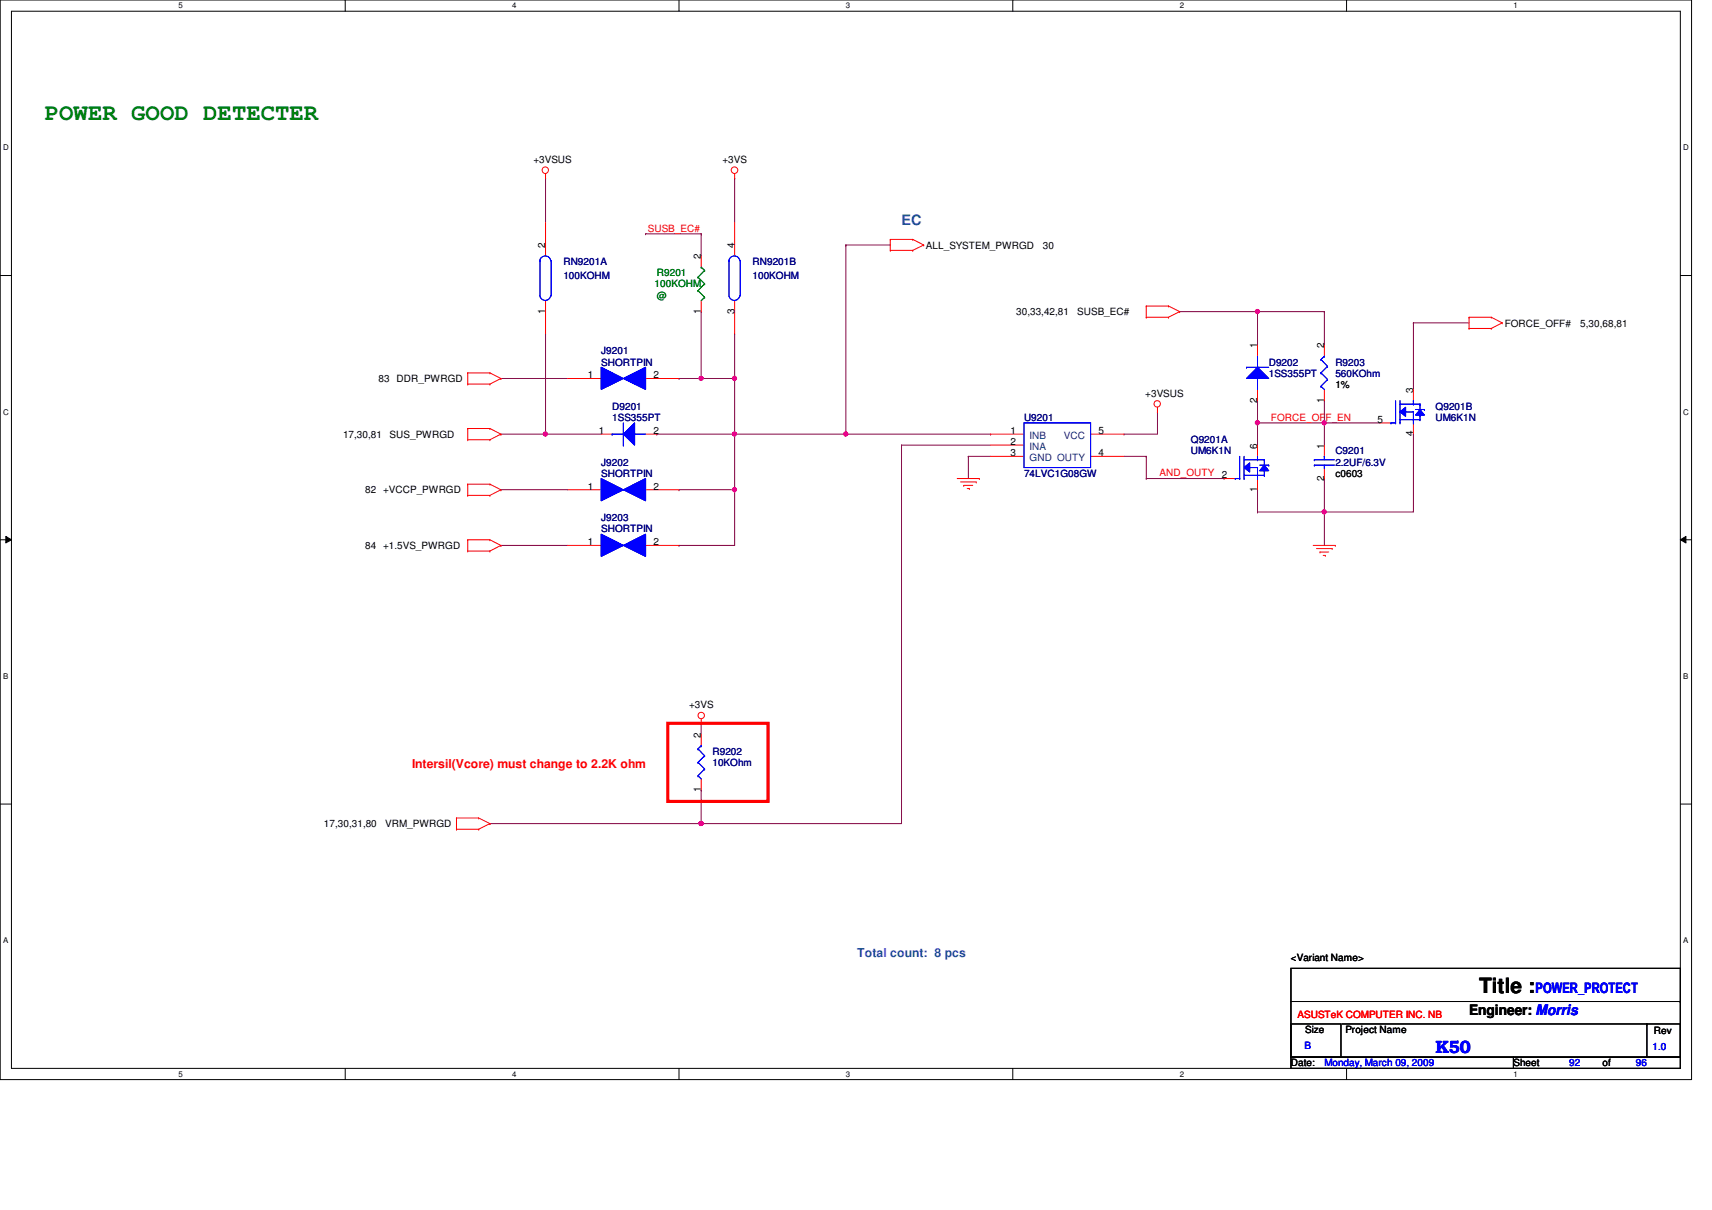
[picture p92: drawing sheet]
<svg xmlns="http://www.w3.org/2000/svg" width="297mm" height="210mm" viewBox="0 0 297 210" stroke-linecap="round" stroke-linejoin="round" font-family="sans-serif">
<defs><g id="words">
<text font-size="4" fill="#008000" x="7.8" y="20.8">POWER GOOD DETECTER</text>
<text font-size="3.6" x="256.6" y="172.3">Title :</text>
<text font-size="3" fill="#00f" x="249.1" y="182.8">K50</text>
<text font-size="2.5" fill="#0080c0" x="156.4" y="39">EC</text>
<text font-size="2.5" fill="#00f" x="266.4" y="172.2">POWER_PROTECT</text>
<text font-size="2.5" x="254.9" y="176.1">Engineer: Morris</text>
<text font-size="2.1" fill="#f00" x="71.5" y="133.3">Intersil(Vcore) must change to 2.2K ohm</text>
<text font-size="2.1" fill="#0080c0" x="148.7" y="166.1">Total count: 8 pcs</text>
<g font-size="1.7">
<text x="92.5" y="28.3">+3VSUS</text>
<text x="125.3" y="28.3">+3VS</text>
<text x="94.6" y="43.1" transform="rotate(-90 94.6 43.1)">2</text>
<text x="121.6" y="45" transform="rotate(-90 121.6 45)">2</text>
<text x="127.4" y="43.1" transform="rotate(-90 127.4 43.1)">4</text>
<text x="160.7" y="43.1">ALL_SYSTEM_PWRGD</text>
<text x="180.9" y="43.1">30</text>
<text x="94.6" y="54.5" transform="rotate(-90 94.6 54.5)">1</text>
<text x="121.6" y="54.5" transform="rotate(-90 121.6 54.5)">1</text>
<text x="127.4" y="54.5" transform="rotate(-90 127.4 54.5)">3</text>
<text x="176.3" y="54.7">30,33,42,81</text>
<text x="186.9" y="54.7">SUSB_EC#</text>
<text x="261.1" y="56.6">FORCE_OFF#</text>
<text x="274.2" y="56.6">5,30,68,81</text>
<text x="102" y="65.6">1</text>
<text x="113.4" y="65.6">2</text>
<text x="218.1" y="60.5" transform="rotate(-90 218.1 60.5)">1</text>
<text x="229.7" y="60.5" transform="rotate(-90 229.7 60.5)">2</text>
<text x="65.7" y="66.3">83 DDR_PWRGD</text>
<text x="198.7" y="68.8">+3VSUS</text>
<text x="218.1" y="69.9" transform="rotate(-90 218.1 69.9)">2</text>
<text x="229.7" y="69.9" transform="rotate(-90 229.7 69.9)">1</text>
<text x="231.7" y="67.3">1%</text>
<text x="245.2" y="68.2" transform="rotate(-90 245.2 68.2)">3</text>
<text x="59.5" y="75.9">17,30,81</text>
<text x="67.6" y="75.9">SUS_PWRGD</text>
<text x="103.9" y="75.3">1</text>
<text x="113.4" y="75.3">2</text>
<text x="175.3" y="75.3">1</text>
<text x="175.3" y="77.2">2</text>
<text x="190.6" y="75.3">5</text>
<text x="218.1" y="77.8" transform="rotate(-90 218.1 77.8)">6</text>
<text x="229.7" y="77.8" transform="rotate(-90 229.7 77.8)">1</text>
<text x="239" y="73.3">5</text>
<text x="245.2" y="75.7" transform="rotate(-90 245.2 75.7)">4</text>
<text x="175.3" y="79.1">3</text>
<text x="190.6" y="79.1">4</text>
<text x="212" y="83">2</text>
<text x="229.7" y="83.4" transform="rotate(-90 229.7 83.4)">2</text>
<text x="231.7" y="82.7">c0603</text>
<text x="63.4" y="85.6">82 +VCCP_PWRGD</text>
<text x="102" y="84.9">1</text>
<text x="113.4" y="84.9">2</text>
<text x="218.1" y="85.3" transform="rotate(-90 218.1 85.3)">1</text>
<text x="63.4" y="95.2">84 +1.5VS_PWRGD</text>
<text x="102" y="94.6">1</text>
<text x="113.4" y="94.6">2</text>
<text x="119.5" y="122.9">+3VS</text>
<text x="121.6" y="128" transform="rotate(-90 121.6 128)">2</text>
<text x="121.6" y="137.5" transform="rotate(-90 121.6 137.5)">1</text>
<text x="56.2" y="143.5">17,30,31,80</text>
<text x="66.8" y="143.5">VRM_PWRGD</text>
<text x="224" y="166.7">&lt;Variant Name&gt;</text>
<text x="226.5" y="179.2">Size</text>
<text x="233.4" y="179.2">Project Name</text>
<text x="286.9" y="179.4">Rev</text>
<text x="224" y="185">Date:</text>
<text x="262.6" y="185">Sheet</text>
<text x="278" y="185">of</text>
</g>
<g font-size="1.7" fill="#f00">
<text x="112.4" y="40.2">SUSB_EC#</text>
<text x="220.5" y="73">FORCE_OFF_EN</text>
<text x="201.2" y="82.6">AND_OUTY</text>
<text x="225.1" y="176.5">ASUSTeK COMPUTER INC. NB</text>
</g>
<g font-size="1.7" fill="#000080">
<text x="97.7" y="46">RN9201A</text>
<text x="130.6" y="46">RN9201B</text>
<text x="97.7" y="48.3">100KOHM</text>
<text x="130.6" y="48.3">100KOHM</text>
<text x="104.3" y="61.5">J9201</text>
<text x="104.3" y="63.4">SHORTPIN</text>
<text x="220.1" y="63.4">D9202</text>
<text x="220.1" y="65.3">1SS355PT</text>
<text x="231.7" y="63.4">R9203</text>
<text x="231.7" y="65.3">560KOhm</text>
<text x="106.2" y="71.1">D9201</text>
<text x="249.1" y="71.1">Q9201B</text>
<text x="106.2" y="73.1">1SS355PT</text>
<text x="177.7" y="73.1">U9201</text>
<text x="206.6" y="76.9">Q9201A</text>
<text x="249.1" y="73.1">UM6K1N</text>
<text x="104.3" y="80.8">J9202</text>
<text x="104.3" y="82.7">SHORTPIN</text>
<text x="177.7" y="82.7">74LVC1G08GW</text>
<text x="206.6" y="78.8">UM6K1N</text>
<text x="231.7" y="78.8">C9201</text>
<text x="231.7" y="80.8">2.2UF/6.3V</text>
<text x="104.3" y="90.4">J9203</text>
<text x="104.3" y="92.4">SHORTPIN</text>
<text x="123.6" y="131">R9202</text>
<text x="123.6" y="132.9">10KOhm</text>
</g>
<g font-size="1.7" fill="#008000">
<text x="114" y="48">R9201</text>
<text x="113.6" y="49.9">100KOHM</text>
<text x="114" y="51.8">@</text>
</g>
<g font-size="1.7" fill="#004080">
<text x="178.6" y="76.1">INB</text>
<text x="184.6" y="76.1">VCC</text>
<text x="178.6" y="78">INA</text>
<text x="178.6" y="80">GND OUTY</text>
</g>
<g font-size="1.7" fill="#00f">
<text x="226.3" y="181.9">B</text>
<text x="229.8" y="185">Monday, March 09, 2009</text>
<text x="272.2" y="185">92</text>
<text x="283.8" y="185">96</text>
<text x="286.7" y="182.1">1.0</text>
</g>
<g font-size="1.4">
<text x="30.9" y="1.4">5</text>
<text x="88.9" y="1.4">4</text>
<text x="146.8" y="1.4">3</text>
<text x="204.7" y="1.4">2</text>
<text x="262.6" y="1.4">1</text>
<text x=".5" y="26.1">D</text>
<text x="292.1" y="26.1">D</text>
<text x=".5" y="71.9">C</text>
<text x="292.1" y="71.9">C</text>
<text x=".5" y="117.8">B</text>
<text x="292.1" y="117.8">B</text>
<text x=".5" y="163.6">A</text>
<text x="292.1" y="163.6">A</text>
<text x="30.9" y="186.8">5</text>
<text x="88.9" y="186.8">4</text>
<text x="146.8" y="186.8">3</text>
<text x="204.7" y="186.8">2</text>
<text x="262.6" y="186.8">1</text>
</g>
</g></defs>
<path d="M0 0h293.5v187.3h-293.5zM2 1.9h289.5v183.4h-289.5z" fill="none" stroke="#000" stroke-width=".17"/>
<g fill="#fff">
<path d="M30.9 .2h.8v1.5h-.8z"/>
<path d="M30.9 185.5h.8v1.6h-.8z"/>
</g>
<path d="M59.9 0v1.9M59.9 185.3v2" fill="none" stroke="#000" stroke-width=".17"/>
<g fill="#fff">
<path d="M88.9 .2h.7v1.5h-.7z"/>
<path d="M88.9 185.5h.7v1.6h-.7z"/>
</g>
<path d="M117.8 0v1.9M117.8 185.3v2" fill="none" stroke="#000" stroke-width=".17"/>
<g fill="#fff">
<path d="M146.8 .2h.7v1.5h-.7z"/>
<path d="M146.8 185.5h.7v1.6h-.7z"/>
</g>
<path d="M175.7 0v1.9M175.7 185.3v2" fill="none" stroke="#000" stroke-width=".17"/>
<g fill="#fff">
<path d="M204.7 .2h.7v1.5h-.7z"/>
<path d="M204.7 185.5h.7v1.6h-.7z"/>
</g>
<path d="M233.6 0v1.9M233.6 185.3v2" fill="none" stroke="#000" stroke-width=".17"/>
<g fill="#fff">
<path d="M262.6 .2h.8v1.5h-.8z"/>
<path d="M262.6 185.5h.8v1.6h-.8z"/>
<path d="M.5 24.8h1v1.6h-1z"/>
<path d="M292.1 24.8h.9v1.6h-.9z"/>
<path d="M.5 70.7h1v1.5h-1z"/>
<path d="M292.1 70.7h.9v1.5h-.9z"/>
</g>
<path d="M0 47.8h2M291.5 47.8h2" fill="none" stroke="#000" stroke-width=".17"/>
<g fill="#fff">
<path d="M.5 116.5h.9v1.6h-.9z"/>
<path d="M292.1 116.5h.8v1.6h-.8z"/>
</g>
<path d="M0 93.6h2M1 93l1 .6-1 .6zM291.5 93.6l1-.6v1.2zM291.5 93.6h2" fill="none" stroke="#000" stroke-width=".17"/>
<path d="M1 93l1 .6-1 .6zM291.5 93.6l1-.6v1.2z" fill="#000"/>
<g fill="#fff">
<path d="M.5 162.4h.9v1.5h-.9z"/>
<path d="M292.1 162.4h.8v1.5h-.8z"/>
</g>
<path d="M0 139.5h2M291.5 139.5h2" fill="none" stroke="#000" stroke-width=".17"/>
<path d="M127.5 30.9h.1M127.5 30.9v7.7M86.9 65.7h.1M86.9 65.7h11.6M94.7 75.3h.1M94.7 75.3h9.6M114 75.3h.1M114 75.3h13.5M218.2 73.4h.1M218.2 73.4h11.6M86.9 85h.1M86.9 85h11.6" fill="none" stroke="#800040" stroke-width=".17"/>
<circle cx="218.2" cy="73.3" r=".37" fill="#f0f"/>
<circle cx="218.2" cy="73.3" r=".37" fill="none" stroke="#f0f" stroke-width=".17"/>
<g fill="none" stroke="#800040" stroke-width=".17">
<path d="M94.7 30.9h.1M94.7 30.9v7.7M245.2 75.3h.1M245.2 75.3v13.5h-27M117.8 85h.1M117.8 85h9.7M218.2 88.8h.1M218.2 85h.1M218.2 85v3.8M229.8 88.8h.1M229.8 83h.1M229.8 83v5.8"/>
<path d="M121.7 142.9h.1M121.7 142.9h34.7"/>
</g>
<circle cx="121.6" cy="142.8" r=".37" fill="#f0f"/>
<circle cx="121.6" cy="142.8" r=".37" fill="none" stroke="#f0f" stroke-width=".17"/>
<path d="M127.5 57.9h.1M127.5 57.9v17.4M146.8 42.5h.1M146.8 42.5h7.7M127.5 65.7h.1" fill="none" stroke="#800040" stroke-width=".17"/>
<circle cx="127.4" cy="65.6" r=".37" fill="#f0f"/>
<circle cx="127.4" cy="65.6" r=".37" fill="none" stroke="#f0f" stroke-width=".17"/>
<path d="M121.7 54.1h.1M121.7 54.1v11.6M229.8 73.4h.1M229.8 73.4h9.6" fill="none" stroke="#800040" stroke-width=".17"/>
<circle cx="121.6" cy="65.6" r=".37" fill="#f0f"/>
<circle cx="121.6" cy="65.6" r=".37" fill="none" stroke="#f0f" stroke-width=".17"/>
<g fill="none" stroke="#800040" stroke-width=".17">
<path d="M112 40.6h.1M112 40.6h9.7M121.7 40.6h.1M121.7 40.6v3.8M146.8 42.5h.1M146.8 42.5v32.8h25.1M117.8 65.7h.1M117.8 65.7h3.9M127.5 75.3h.1M127.5 75.3v9.7M168 79.2h.1M168 79.2h3.9"/>
<path d="M168 79.2v3.8M171.9 75.3h.1M195 75.3h.1M195 79.2h3.9M198.9 79.2h.1M198.9 79.2v3.8M200.8 71.5h.1M200.8 71.5v3.8h-5.8M218.2 69.5h.1M218.2 69.5v3.9M198.9 83h.1M198.9 83h13.5"/>
<path d="M212.4 83h.1"/>
</g>
<circle cx="127.4" cy="75.3" r=".37" fill="#f0f"/>
<circle cx="127.4" cy="75.3" r=".37" fill="none" stroke="#f0f" stroke-width=".17"/>
<path d="M127.5 85h.1M127.5 85v9.6" fill="none" stroke="#800040" stroke-width=".17"/>
<circle cx="127.4" cy="84.9" r=".37" fill="#f0f"/>
<circle cx="127.4" cy="84.9" r=".37" fill="none" stroke="#f0f" stroke-width=".17"/>
<g fill="none" stroke="#800040" stroke-width=".17">
<path d="M204.7 54.1h13.5M218.2 54.1h.1M86.9 75.3h.1M86.9 75.3h7.8M121.7 65.7h.1M121.7 65.7h5.8M127.5 75.3h19.3M146.8 75.3h.1M156.4 77.2h.1M156.4 77.2v65.7M156.4 77.2h15.5M86.9 94.6h.1"/>
<path d="M86.9 94.6h11.6M117.8 94.6h.1M117.8 94.6h9.7M121.7 137.1h.1M121.7 125.5h.1M121.7 125.5v1.9M121.7 137.1v5.8"/>
</g>
<circle cx="146.7" cy="75.3" r=".37" fill="#f0f"/>
<circle cx="146.7" cy="75.3" r=".37" fill="none" stroke="#f0f" stroke-width=".17"/>
<path d="M218.2 54.1h.1M218.2 54.1h11.6M229.8 54.1h.1M229.8 54.1v5.8" fill="none" stroke="#800040" stroke-width=".17"/>
<circle cx="218.2" cy="54" r=".37" fill="#f0f"/>
<circle cx="218.2" cy="54" r=".37" fill="none" stroke="#f0f" stroke-width=".17"/>
<path d="M218.2 54.1h.1M218.2 54.1v5.8M218.2 73.4h.1M218.2 73.4v3.8M229.8 73.4h.1M229.8 69.5h.1M229.8 69.5v7.7" fill="none" stroke="#800040" stroke-width=".17"/>
<circle cx="229.8" cy="73.3" r=".37" fill="#f0f"/>
<circle cx="229.8" cy="73.3" r=".37" fill="none" stroke="#f0f" stroke-width=".17"/>
<path d="M245.2 56h.1M245.2 56v11.6M229.8 88.8h.1M229.8 88.8v5.8" fill="none" stroke="#800040" stroke-width=".17"/>
<circle cx="229.8" cy="88.8" r=".37" fill="#f0f"/>
<circle cx="229.8" cy="88.8" r=".37" fill="none" stroke="#f0f" stroke-width=".17"/>
<path d="M94.7 57.9h.1M94.7 57.9v17.4M245.2 56h.1M245.2 56h9.7" fill="none" stroke="#800040" stroke-width=".17"/>
<circle cx="94.6" cy="75.3" r=".37" fill="#f0f"/>
<circle cx="94.6" cy="75.3" r=".37" fill="none" stroke="#f0f" stroke-width=".17"/>
<path d="M85 142.9h.1M85 142.9h36.7" fill="none" stroke="#800040" stroke-width=".17"/>
<circle cx="121.6" cy="142.8" r=".37" fill="#f0f"/>
<circle cx="121.6" cy="142.8" r=".37" fill="none" stroke="#f0f" stroke-width=".17"/>
<g fill="none" stroke="#f00" stroke-width=".17">
<path d="M94.7 30.9h.1M94.7 30.1v.8M127.5 30.9h.1M127.5 30.1v.8M154.5 43.4h.1M154.5 41.5h.1M154.5 41.5h3.9M154.5 43.4h3.9M154.5 41.5v1.9M158.4 41.5h.1M158.4 43.4h.1M158.4 41.5l1.9 1"/>
<path d="M160.3 42.5h.1M160.3 42.5l-1.9 .9M198.9 55h.1M198.9 53.1h.1M198.9 55h3.8M198.9 53.1h3.8M198.9 53.1v1.9M202.7 53.1h.1M202.7 55h.1M202.7 53.1l2 1M204.7 54.1h.1M204.7 54.1l-2 .9"/>
<path d="M254.9 57h.1M254.9 55h.1M254.9 55h3.8M254.9 57h3.8M254.9 55v2M258.7 55h.1M258.7 57h.1M258.7 55l1.9 1M260.6 56h.1M260.6 56l-1.9 1M81.1 76.3h.1M81.1 74.3h.1"/>
<path d="M81.1 64.7h.1M81.1 66.6h.1M81.1 64.7v1.9M81.1 74.3v2M81.1 74.3h3.9M81.1 76.3h3.9M81.1 66.6h3.9M81.1 64.7h3.9M85 74.3h.1M85 76.3h.1M85 66.6h.1M85 64.7h.1"/>
<path d="M85 74.3l1.9 1M85 64.7l1.9 1M86.9 75.3h.1M86.9 65.7h.1M86.9 75.3l-1.9 1M86.9 65.7l-1.9 .9M200.8 71.5h.1M200.8 70.7v.8M239.4 73.4h1.9M245.2 67.6v1.9M245.2 73.4v1.9M81.1 84h.1"/>
<path d="M81.1 85.9h.1M81.1 93.6h.1M81.1 95.6h.1M81.1 85.9h3.9M81.1 84h3.9M81.1 84v1.9M81.1 93.6v2M81.1 95.6h3.9M81.1 93.6h3.9M85 85.9h.1M85 84h.1M85 95.6h.1"/>
<path d="M85 93.6h.1M85 84l1.9 1M85 93.6l1.9 1M86.9 85h.1M86.9 94.6h.1M86.9 85l-1.9 .9M86.9 94.6l-1.9 1M166.1 83h3.8M166.7 83.6h2.7M167.2 84.2h.1M167.2 84.2h1.6M167.8 84.8h.4"/>
<path d="M168.2 84.8h.1M169.4 83.6h.1M169.9 83h.1M227.8 94.6h3.9M228.4 95.2h2.7M229 95.8h.1M229 95.8h1.5M229.6 96.4h.4M230 96.4h.1M231.1 95.2h.1M231.7 94.6h.1M121.7 125.5h.1"/>
<path d="M121.7 124.7v.8M121.7 127.4v2M121.7 135.1v2M79.2 141.9h.1M79.2 143.8h.1M79.2 143.8h3.9M79.2 141.9h3.9M79.2 141.9v1.9M83.1 143.8h.1M83.1 141.9h.1M83.1 141.9l1.9 1M85 142.9h.1"/>
<path d="M85 142.9l-1.9 .9"/>
<circle cx="94.6" cy="29.5" r=".56"/>
<circle cx="127.4" cy="29.5" r=".57"/>
<circle cx="200.8" cy="70.1" r=".56"/>
<circle cx="121.7" cy="124.1" r=".56"/>
</g>
<path d="M224 168h67.5v15.4h-67.5zM224 177.6h8.7v5.8h-8.7zM224 173.7h67.5M232.9 177.6h52.8M285.7 177.6h5.8v5.8h-5.8zM285.7 177.6h.1M291.5 173.7h.1M224 183.4h38.6v1.9h-38.6zM262.6 183.4h28.9v1.9h-28.9z" fill="none" stroke="#000" stroke-width=".17"/>
<path d="M115.9 125.5h17.4v13.5h-17.4z" fill="none" stroke="#f00" stroke-width=".55"/>
<g fill="none" stroke="#00f" stroke-width=".17">
<path d="M241.3 73.4h.1M241.3 73.4h.8M242.1 73.4h.1M242.1 69.5v3.9M242.9 73.4h.1M242.9 69.5v3.9M121.1 129.9h.1M121.1 134.6h.1M121.1 132.2h.1M121.1 129.9l1.2 1.2M121.1 134.6l.6 .5M121.1 132.2l1.2 1.2"/>
<path d="M121.7 129.4h.1M121.7 129.4l-.6 .5M122.3 131.1h.1M122.3 133.4h.1M122.3 131.1l-1.2 1.1M122.3 133.4l-1.2 1.2"/>
</g>
<path d="M242.9 71.5l1-.8v1.5z" fill-rule="evenodd" fill="#00f"/>
<path d="M242.9 71.5l1-.8v1.5zM242.9 70.1h2.3M242.9 72.8h2.3M243.9 71.5h1.3M245.2 70.1h.1M245.2 72.8h.1M245.2 71.5h.1M245.2 73.4h.1M245.2 69.5h.1M245.2 69.5v.6M245.2 71.5v1.9" fill="none" stroke="#00f" stroke-width=".17"/>
<path d="M246.4 71l.7 1h-1.5z" fill-rule="evenodd" fill="#00f"/>
<g fill="none" stroke="#00f" stroke-width=".17">
<path d="M241.3 73.4h.1M241.3 73.4h.8M242.1 73.4h.1M242.1 69.5v3.9M242.9 73.4h.1M242.9 69.5v3.9M245.2 72.8h1.2M245.2 70.1h1.2M245.6 71h1.5M246.4 71l.7 1h-1.5zM246.4 72.8h.1M246.4 72h.1"/>
<path d="M246.4 70.1h.1M246.4 71h.1M246.4 70.1v.9M246.4 72v.8M247.1 71h.1"/>
</g>
<path d="M242.9 71.5l1-.8v1.5z" fill-rule="evenodd" fill="#00f"/>
<path d="M242.9 71.5l1-.8v1.5zM242.9 70.1h2.3M242.9 72.8h2.3M243.9 71.5h1.3M245.2 70.1h.1M245.2 72.8h.1M245.2 71.5h.1M245.2 73.4h.1M245.2 69.5h.1M245.2 69.5v.6M245.2 71.5v1.9" fill="none" stroke="#00f" stroke-width=".17"/>
<path d="M246.4 71l.7 1h-1.5z" fill-rule="evenodd" fill="#00f"/>
<g fill="none" stroke="#00f" stroke-width=".17">
<path d="M228 79.8h.1M228 79.8h3.5M229.8 79.2h.1M229.8 79.2v.6M245.2 72.8h1.2M245.2 70.1h1.2M245.6 71h1.5M246.4 71l.7 1h-1.5zM246.4 72.8h.1M246.4 72h.1M246.4 70.1h.1M246.4 71h.1"/>
<path d="M246.4 70.1v.9M246.4 72v.8M247.1 71h.1M228 80.7h.1M228 80.7h3.5M229.8 81.1h.1M229.8 80.7v.4"/>
</g>
<path d="M229.8 77.2v2M98.5 85h5.8M112 85h5.8M229.8 81.1v1.9" fill="none" stroke="#f00" stroke-width=".17"/>
<path d="M104.3 83l3.9 2-3.9 1.9z" fill="#00f"/>
<path d="M104.3 83l3.9 2-3.9 1.9z" fill="none" stroke="#00f" stroke-width=".17"/>
<path d="M108.2 85l3.8-2v3.9z" fill="#00f"/>
<path d="M108.2 85l3.8-2v3.9z" fill="none" stroke="#00f" stroke-width=".17"/>
<path d="M104.3 83l3.9 2-3.9 1.9z" fill="#00f"/>
<path d="M104.3 83l3.9 2-3.9 1.9z" fill="none" stroke="#00f" stroke-width=".17"/>
<path d="M108.2 85l3.8-2v3.9z" fill="#00f"/>
<g fill="none" stroke="#00f" stroke-width=".17">
<path d="M93.7 45.2h.1M93.7 45.1a.96 .96 0 0 1 .9-.7 .96 .96 0 0 1 .9 .8M93.7 45.2v6.2M95.5 51.3a.95 .95 0 0 1-.9 .8 .95 .95 0 0 1-.9-.7M95.6 45.2h.1M95.6 45.2v6.2M177.7 73.4h11.5v7.7h-11.5zM215.1 79.2v3.8M215.9 79.2v3.8M229.2 62.4h.1M229.2 67h.1M229.2 64.7h.1"/>
<path d="M229.2 62.4l1.1 1.1M229.2 67l.6 .6M229.2 64.7l1.1 1.1M229.8 61.8h.1M229.8 61.8l-.6 .6M230.3 63.5h.1M230.3 65.8h.1M230.3 63.5l-1.1 1.2M230.3 65.8l-1.1 1.2M108.2 85l3.8-2v3.9zM214.3 83h.1M214.3 83h.8"/>
<path d="M215.1 83h.1M215.9 83h.1"/>
</g>
<path d="M94.7 38.6v5.8M94.7 52.2v5.7M229.8 59.9v1.9M171.9 75.3h5.8M171.9 77.2h5.8M171.9 79.2h5.8M189.2 75.3h5.8M189.2 79.2h5.8M218.2 77.2v2M229.8 67.6v1.9M212.4 83h1.9M218.2 83v2" fill="none" stroke="#f00" stroke-width=".17"/>
<path d="M215.9 81.1l.9-.8v1.6z" fill-rule="evenodd" fill="#00f"/>
<path d="M215.9 79.8h2.3M218.2 79.8h.1M218.2 79.2h.1M218.2 79.2v.6M215.9 81.1l.9-.8v1.6zM215.9 82.5h2.3M216.8 81.1h1.4M218.2 82.5h.1M218.2 81.1h.1M218.2 83h.1M218.2 81.1v1.9" fill="none" stroke="#00f" stroke-width=".17"/>
<path d="M219.4 80.7l.7 1h-1.5z" fill-rule="evenodd" fill="#00f"/>
<g fill="none" stroke="#00f" stroke-width=".17">
<path d="M215.1 79.2v3.8M215.9 79.2v3.8M218.2 79.8h1.2M219.4 79.8h.1M219.4 79.8v.9M214.3 83h.1M214.3 83h.8M215.1 83h.1M215.9 83h.1M218.2 82.5h1.2M218.6 80.7h1.5M219.4 80.7l.7 1h-1.5z"/>
<path d="M219.4 82.5h.1M219.4 81.7h.1M219.4 80.7h.1M219.4 81.7v.8M220.1 80.7h.1"/>
</g>
<path d="M215.9 81.1l.9-.8v1.6z" fill-rule="evenodd" fill="#00f"/>
<path d="M215.9 79.8h2.3M218.2 79.8h.1M218.2 79.2h.1M218.2 79.2v.6M215.9 81.1l.9-.8v1.6zM215.9 82.5h2.3M216.8 81.1h1.4M218.2 82.5h.1M218.2 81.1h.1M218.2 83h.1M218.2 81.1v1.9" fill="none" stroke="#00f" stroke-width=".17"/>
<path d="M219.4 80.7l.7 1h-1.5z" fill-rule="evenodd" fill="#00f"/>
<path d="M218.2 79.8h1.2M219.4 79.8h.1M219.4 79.8v.9M218.2 82.5h1.2M218.6 80.7h1.5M219.4 80.7l.7 1h-1.5zM219.4 82.5h.1M219.4 81.7h.1M219.4 80.7h.1M219.4 81.7v.8M220.1 80.7h.1" fill="none" stroke="#00f" stroke-width=".17"/>
<path d="M218.2 59.9v1.9M218.2 67.6v1.9" fill="none" stroke="#f00" stroke-width=".17"/>
<path d="M218.2 63.7l1.9 2h-3.8z" fill="#00f"/>
<path d="M216.3 63.7h.1M216.3 63.7h3.8M218.2 63.7l1.9 2h-3.8zM218.2 65.7h.1M218.2 61.8h.1M218.2 61.8v1.9M218.2 65.7v1.9" fill="none" stroke="#00f" stroke-width=".17"/>
<path d="M218.2 63.7l1.9 2h-3.8z" fill="#00f"/>
<path d="M216.3 63.7h.1M216.3 63.7h3.8M218.2 63.7l1.9 2h-3.8zM218.2 65.7h.1M218.2 61.8h.1M218.2 61.8v1.9M218.2 65.7v1.9" fill="none" stroke="#00f" stroke-width=".17"/>
<path d="M121.7 44.4v2M121.7 52.2v1.9M104.3 75.3h1.9M112 75.3h2" fill="none" stroke="#f00" stroke-width=".17"/>
<path d="M121.1 48.1h.1M121.1 50.4h.1M121.1 48.1l1.2 1.1M121.1 50.4l1.2 1.2M121.7 46.4h.1M121.7 46.4l.6 .5M122.3 46.9h.1M122.3 51.6h.1M122.3 49.2h.1M122.3 46.9l-1.2 1.2M122.3 51.6l-.6 .6M122.3 49.2l-1.2 1.2" fill="none" stroke="#008000" stroke-width=".17"/>
<path d="M110.1 73.4v3.8l-1.9-1.9z" fill="#00f"/>
<path d="M106.2 75.3h.1M106.2 75.3h2M108.2 77.2h.1M108.2 73.4v3.8M110.1 73.4v3.8l-1.9-1.9zM110.1 75.3h.1M110.1 75.3h1.9" fill="none" stroke="#00f" stroke-width=".17"/>
<path d="M110.1 73.4v3.8l-1.9-1.9z" fill="#00f"/>
<path d="M106.2 75.3h.1M106.2 75.3h2M108.2 77.2h.1M108.2 73.4v3.8M110.1 73.4v3.8l-1.9-1.9zM110.1 75.3h.1M110.1 75.3h1.9" fill="none" stroke="#00f" stroke-width=".17"/>
<path d="M98.5 65.7h5.8M112 65.7h5.8" fill="none" stroke="#f00" stroke-width=".17"/>
<path d="M104.3 63.7l3.9 2-3.9 1.9z" fill="#00f"/>
<path d="M104.3 63.7l3.9 2-3.9 1.9z" fill="none" stroke="#00f" stroke-width=".17"/>
<path d="M108.2 65.7l3.8-2v3.9z" fill="#00f"/>
<path d="M108.2 65.7l3.8-2v3.9z" fill="none" stroke="#00f" stroke-width=".17"/>
<path d="M104.3 63.7l3.9 2-3.9 1.9z" fill="#00f"/>
<path d="M104.3 63.7l3.9 2-3.9 1.9z" fill="none" stroke="#00f" stroke-width=".17"/>
<path d="M108.2 65.7l3.8-2v3.9z" fill="#00f"/>
<path d="M108.2 65.7l3.8-2v3.9z" fill="none" stroke="#00f" stroke-width=".17"/>
<path d="M98.5 94.6h5.8M112 94.6h5.8" fill="none" stroke="#f00" stroke-width=".17"/>
<path d="M104.3 92.7l3.9 1.9-3.9 1.9z" fill="#00f"/>
<path d="M104.3 92.7l3.9 1.9-3.9 1.9z" fill="none" stroke="#00f" stroke-width=".17"/>
<path d="M108.2 94.6l3.8-1.9v3.8z" fill="#00f"/>
<path d="M108.2 94.6l3.8-1.9v3.8z" fill="none" stroke="#00f" stroke-width=".17"/>
<path d="M104.3 92.7l3.9 1.9-3.9 1.9z" fill="#00f"/>
<path d="M104.3 92.7l3.9 1.9-3.9 1.9z" fill="none" stroke="#00f" stroke-width=".17"/>
<path d="M108.2 94.6l3.8-1.9v3.8z" fill="#00f"/>
<path d="M126.5 45.2h.1M126.5 45.1a.96 .96 0 0 1 1-.7 .96 .96 0 0 1 .9 .8M126.5 45.2v6.2M128.4 51.3a.95 .95 0 0 1-.9 .8 .95 .95 0 0 1-1-.7M128.4 45.2h.1M128.4 45.2v6.2M108.2 94.6l3.8-1.9v3.8z" fill="none" stroke="#00f" stroke-width=".17"/>
<path d="M127.5 38.6v5.8M127.5 52.2v5.7" fill="none" stroke="#f00" stroke-width=".17"/>
<circle cx="218.2" cy="73.3" r=".37" fill="#f0f"/>
<circle cx="218.2" cy="73.3" r=".37" fill="none" stroke="#f0f" stroke-width=".17"/>
<circle cx="121.6" cy="142.8" r=".37" fill="#f0f"/>
<circle cx="121.6" cy="142.8" r=".37" fill="none" stroke="#f0f" stroke-width=".17"/>
<circle cx="127.4" cy="65.6" r=".37" fill="#f0f"/>
<circle cx="127.4" cy="65.6" r=".37" fill="none" stroke="#f0f" stroke-width=".17"/>
<circle cx="121.6" cy="65.6" r=".37" fill="#f0f"/>
<circle cx="121.6" cy="65.6" r=".37" fill="none" stroke="#f0f" stroke-width=".17"/>
<circle cx="127.4" cy="75.3" r=".37" fill="#f0f"/>
<circle cx="127.4" cy="75.3" r=".37" fill="none" stroke="#f0f" stroke-width=".17"/>
<circle cx="127.4" cy="84.9" r=".37" fill="#f0f"/>
<circle cx="127.4" cy="84.9" r=".37" fill="none" stroke="#f0f" stroke-width=".17"/>
<circle cx="146.7" cy="75.3" r=".37" fill="#f0f"/>
<circle cx="146.7" cy="75.3" r=".37" fill="none" stroke="#f0f" stroke-width=".17"/>
<circle cx="218.2" cy="54" r=".37" fill="#f0f"/>
<circle cx="218.2" cy="54" r=".37" fill="none" stroke="#f0f" stroke-width=".17"/>
<circle cx="229.8" cy="73.3" r=".37" fill="#f0f"/>
<circle cx="229.8" cy="73.3" r=".37" fill="none" stroke="#f0f" stroke-width=".17"/>
<circle cx="229.8" cy="88.8" r=".37" fill="#f0f"/>
<circle cx="229.8" cy="88.8" r=".37" fill="none" stroke="#f0f" stroke-width=".17"/>
<circle cx="94.6" cy="75.3" r=".37" fill="#f0f"/>
<circle cx="94.6" cy="75.3" r=".37" fill="none" stroke="#f0f" stroke-width=".17"/>
<circle cx="121.6" cy="142.8" r=".37" fill="#f0f"/>
<circle cx="121.6" cy="142.8" r=".37" fill="none" stroke="#f0f" stroke-width=".17"/>
<use href="#words"/>
</svg>
